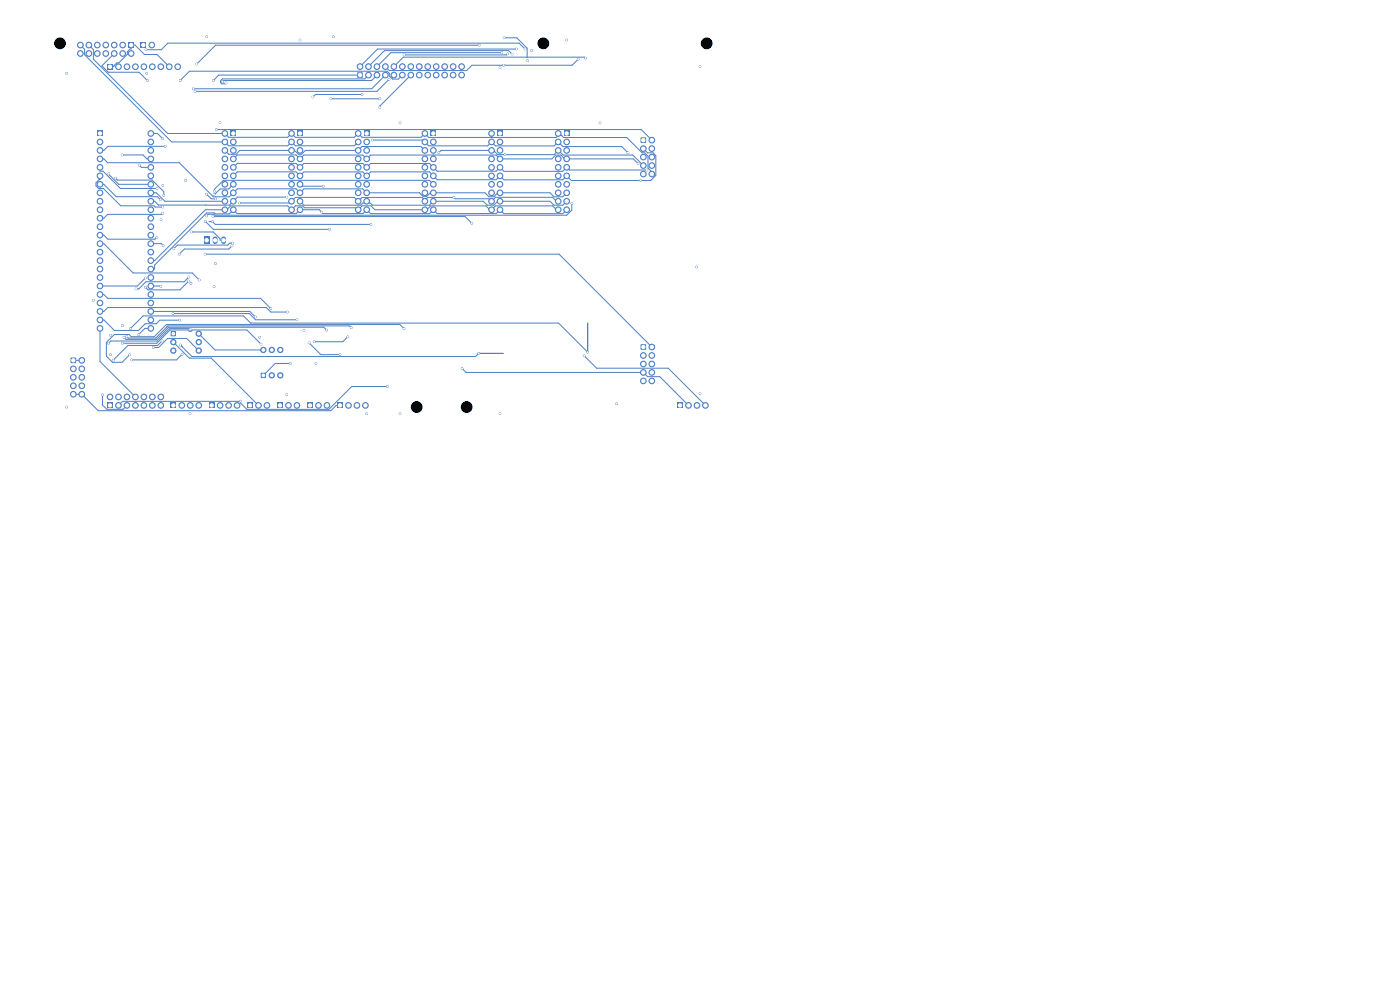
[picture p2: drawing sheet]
<svg xmlns="http://www.w3.org/2000/svg" width="420mm" height="297mm" viewBox="0 0 420 297" stroke-linecap="round" stroke-linejoin="round" font-family="sans-serif">
<path d="M29.1 39.1h1.7v1.8h-1.7z" fill="#4d7fc4"/>
<g fill="#4d7fc4" stroke="#4d7fc4" stroke-width=".3">
<circle cx="30" cy="42.5" r=".85"/>
<circle cx="30" cy="45.1" r=".85"/>
<circle cx="30" cy="47.6" r=".85"/>
<circle cx="30" cy="50.2" r=".85"/>
<circle cx="30" cy="52.7" r=".85"/>
<circle cx="30" cy="55.2" r=".85"/>
<circle cx="30" cy="57.8" r=".85"/>
<circle cx="30" cy="60.3" r=".85"/>
<circle cx="30" cy="62.9" r=".85"/>
<circle cx="30" cy="65.4" r=".85"/>
<circle cx="30" cy="67.9" r=".85"/>
<circle cx="30" cy="70.5" r=".85"/>
<circle cx="30" cy="73" r=".85"/>
<circle cx="30" cy="75.6" r=".85"/>
<circle cx="30" cy="78.1" r=".85"/>
<circle cx="30" cy="80.6" r=".85"/>
<circle cx="30" cy="83.2" r=".85"/>
<circle cx="30" cy="85.7" r=".85"/>
<circle cx="30" cy="88.3" r=".85"/>
<circle cx="30" cy="90.8" r=".85"/>
<circle cx="30" cy="93.3" r=".85"/>
<circle cx="30" cy="95.9" r=".85"/>
<circle cx="30" cy="98.4" r=".85"/>
<circle cx="45.2" cy="98.4" r=".85"/>
<circle cx="45.2" cy="95.9" r=".85"/>
<circle cx="45.2" cy="93.3" r=".85"/>
<circle cx="45.2" cy="90.8" r=".85"/>
<circle cx="45.2" cy="88.3" r=".85"/>
<circle cx="45.2" cy="85.7" r=".85"/>
<circle cx="45.2" cy="83.2" r=".85"/>
<circle cx="45.2" cy="80.6" r=".85"/>
<circle cx="45.2" cy="78.1" r=".85"/>
<circle cx="45.2" cy="75.6" r=".85"/>
<circle cx="45.2" cy="73" r=".85"/>
<circle cx="45.2" cy="70.5" r=".85"/>
<circle cx="45.2" cy="67.9" r=".85"/>
<circle cx="45.2" cy="65.4" r=".85"/>
<circle cx="45.2" cy="62.9" r=".85"/>
<circle cx="45.2" cy="60.3" r=".85"/>
<circle cx="45.2" cy="57.8" r=".85"/>
<circle cx="45.2" cy="55.2" r=".85"/>
<circle cx="45.2" cy="52.7" r=".85"/>
<circle cx="45.2" cy="50.2" r=".85"/>
<circle cx="45.2" cy="47.6" r=".85"/>
<circle cx="45.2" cy="45.1" r=".85"/>
<circle cx="45.2" cy="42.5" r=".85"/>
<circle cx="45.2" cy="40" r=".85"/>
</g>
<path d="M21.2 107.2h1.6v1.6h-1.6z" fill="#4d7fc4"/>
<g fill="#4d7fc4" stroke="#4d7fc4" stroke-width=".3">
<circle cx="24.5" cy="108" r=".85"/>
<circle cx="22" cy="110.5" r=".85"/>
<circle cx="24.5" cy="110.5" r=".85"/>
<circle cx="22" cy="113.1" r=".85"/>
<circle cx="24.5" cy="113.1" r=".85"/>
<circle cx="22" cy="115.6" r=".85"/>
<circle cx="24.5" cy="115.6" r=".85"/>
<circle cx="22" cy="118.2" r=".85"/>
<circle cx="24.5" cy="118.2" r=".85"/>
</g>
<path d="M61.3 70.9h1.4v2.2h-1.4z" fill="#4d7fc4"/>
<path d="M64.5 71.6v.8M67.1 71.6v.8" fill="none" stroke="#4d7fc4" stroke-width="1.5"/>
<path d="M69.2 39.1h1.6v1.8h-1.6z" fill="#4d7fc4"/>
<g fill="#4d7fc4" stroke="#4d7fc4" stroke-width=".3">
<circle cx="67.5" cy="40" r=".85"/>
<circle cx="70" cy="42.5" r=".85"/>
<circle cx="67.5" cy="42.5" r=".85"/>
<circle cx="70" cy="45.1" r=".85"/>
<circle cx="67.5" cy="45.1" r=".85"/>
<circle cx="70" cy="47.6" r=".85"/>
<circle cx="67.5" cy="47.6" r=".85"/>
<circle cx="70" cy="50.2" r=".85"/>
<circle cx="67.5" cy="50.2" r=".85"/>
<circle cx="70" cy="52.7" r=".85"/>
<circle cx="67.5" cy="52.7" r=".85"/>
<circle cx="70" cy="55.2" r=".85"/>
<circle cx="67.5" cy="55.2" r=".85"/>
<circle cx="70" cy="57.8" r=".85"/>
<circle cx="67.5" cy="57.8" r=".85"/>
<circle cx="70" cy="60.3" r=".85"/>
<circle cx="67.5" cy="60.3" r=".85"/>
<circle cx="70" cy="62.9" r=".85"/>
<circle cx="67.5" cy="62.9" r=".85"/>
</g>
<path d="M89.1 39.1h1.7v1.8h-1.7z" fill="#4d7fc4"/>
<g fill="#4d7fc4" stroke="#4d7fc4" stroke-width=".3">
<circle cx="87.5" cy="40" r=".85"/>
<circle cx="90" cy="42.5" r=".85"/>
<circle cx="87.5" cy="42.5" r=".85"/>
<circle cx="90" cy="45.1" r=".85"/>
<circle cx="87.5" cy="45.1" r=".85"/>
<circle cx="90" cy="47.6" r=".85"/>
<circle cx="87.5" cy="47.6" r=".85"/>
<circle cx="90" cy="50.2" r=".85"/>
<circle cx="87.5" cy="50.2" r=".85"/>
<circle cx="90" cy="52.7" r=".85"/>
<circle cx="87.5" cy="52.7" r=".85"/>
<circle cx="90" cy="55.2" r=".85"/>
<circle cx="87.5" cy="55.2" r=".85"/>
<circle cx="90" cy="57.8" r=".85"/>
<circle cx="87.5" cy="57.8" r=".85"/>
<circle cx="90" cy="60.3" r=".85"/>
<circle cx="87.5" cy="60.3" r=".85"/>
<circle cx="90" cy="62.9" r=".85"/>
<circle cx="87.5" cy="62.9" r=".85"/>
</g>
<path d="M109.1 39.1h1.7v1.8h-1.7z" fill="#4d7fc4"/>
<g fill="#4d7fc4" stroke="#4d7fc4" stroke-width=".3">
<circle cx="107.5" cy="40" r=".85"/>
<circle cx="110" cy="42.5" r=".85"/>
<circle cx="107.5" cy="42.5" r=".85"/>
<circle cx="110" cy="45.1" r=".85"/>
<circle cx="107.5" cy="45.1" r=".85"/>
<circle cx="110" cy="47.6" r=".85"/>
<circle cx="107.5" cy="47.6" r=".85"/>
<circle cx="110" cy="50.2" r=".85"/>
<circle cx="107.5" cy="50.2" r=".85"/>
<circle cx="110" cy="52.7" r=".85"/>
<circle cx="107.5" cy="52.7" r=".85"/>
<circle cx="110" cy="55.2" r=".85"/>
<circle cx="107.5" cy="55.2" r=".85"/>
<circle cx="110" cy="57.8" r=".85"/>
<circle cx="107.5" cy="57.8" r=".85"/>
<circle cx="110" cy="60.3" r=".85"/>
<circle cx="107.5" cy="60.3" r=".85"/>
<circle cx="110" cy="62.9" r=".85"/>
<circle cx="107.5" cy="62.9" r=".85"/>
</g>
<path d="M129.1 39.1h1.7v1.8h-1.7z" fill="#4d7fc4"/>
<g fill="#4d7fc4" stroke="#4d7fc4" stroke-width=".3">
<circle cx="127.5" cy="40" r=".85"/>
<circle cx="130" cy="42.5" r=".85"/>
<circle cx="127.5" cy="42.5" r=".85"/>
<circle cx="130" cy="45.1" r=".85"/>
<circle cx="127.5" cy="45.1" r=".85"/>
<circle cx="130" cy="47.6" r=".85"/>
<circle cx="127.5" cy="47.6" r=".85"/>
<circle cx="130" cy="50.2" r=".85"/>
<circle cx="127.5" cy="50.2" r=".85"/>
<circle cx="130" cy="52.7" r=".85"/>
<circle cx="127.5" cy="52.7" r=".85"/>
<circle cx="130" cy="55.2" r=".85"/>
<circle cx="127.5" cy="55.2" r=".85"/>
<circle cx="130" cy="57.8" r=".85"/>
<circle cx="127.5" cy="57.8" r=".85"/>
<circle cx="130" cy="60.3" r=".85"/>
<circle cx="127.5" cy="60.3" r=".85"/>
<circle cx="130" cy="62.9" r=".85"/>
<circle cx="127.5" cy="62.9" r=".85"/>
</g>
<path d="M149.1 39.1h1.8v1.8h-1.8z" fill="#4d7fc4"/>
<g fill="#4d7fc4" stroke="#4d7fc4" stroke-width=".3">
<circle cx="147.5" cy="40" r=".85"/>
<circle cx="150" cy="42.5" r=".85"/>
<circle cx="147.5" cy="42.5" r=".85"/>
<circle cx="150" cy="45.1" r=".85"/>
<circle cx="147.5" cy="45.1" r=".85"/>
<circle cx="150" cy="47.6" r=".85"/>
<circle cx="147.5" cy="47.6" r=".85"/>
<circle cx="150" cy="50.2" r=".85"/>
<circle cx="147.5" cy="50.2" r=".85"/>
<circle cx="150" cy="52.7" r=".85"/>
<circle cx="147.5" cy="52.7" r=".85"/>
<circle cx="150" cy="55.2" r=".85"/>
<circle cx="147.5" cy="55.2" r=".85"/>
<circle cx="150" cy="57.8" r=".85"/>
<circle cx="147.5" cy="57.8" r=".85"/>
<circle cx="150" cy="60.3" r=".85"/>
<circle cx="147.5" cy="60.3" r=".85"/>
<circle cx="150" cy="62.9" r=".85"/>
<circle cx="147.5" cy="62.9" r=".85"/>
</g>
<path d="M169.1 39.1h1.8v1.8h-1.8z" fill="#4d7fc4"/>
<g fill="#4d7fc4" stroke="#4d7fc4" stroke-width=".3">
<circle cx="167.5" cy="40" r=".85"/>
<circle cx="170" cy="42.5" r=".85"/>
<circle cx="167.5" cy="42.5" r=".85"/>
<circle cx="170" cy="45.1" r=".85"/>
<circle cx="167.5" cy="45.1" r=".85"/>
<circle cx="170" cy="47.6" r=".85"/>
<circle cx="167.5" cy="47.6" r=".85"/>
<circle cx="170" cy="50.2" r=".85"/>
<circle cx="167.5" cy="50.2" r=".85"/>
<circle cx="170" cy="52.7" r=".85"/>
<circle cx="167.5" cy="52.7" r=".85"/>
<circle cx="170" cy="55.2" r=".85"/>
<circle cx="167.5" cy="55.2" r=".85"/>
<circle cx="170" cy="57.8" r=".85"/>
<circle cx="167.5" cy="57.8" r=".85"/>
<circle cx="170" cy="60.3" r=".85"/>
<circle cx="167.5" cy="60.3" r=".85"/>
<circle cx="170" cy="62.9" r=".85"/>
<circle cx="167.5" cy="62.9" r=".85"/>
</g>
<path d="M192.2 41.2h1.6v1.6h-1.6z" fill="#4d7fc4"/>
<g fill="#4d7fc4" stroke="#4d7fc4" stroke-width=".3">
<circle cx="195.5" cy="42" r=".85"/>
<circle cx="193" cy="44.5" r=".85"/>
<circle cx="195.5" cy="44.5" r=".85"/>
<circle cx="193" cy="47.1" r=".85"/>
<circle cx="195.5" cy="47.1" r=".85"/>
<circle cx="193" cy="49.6" r=".85"/>
<circle cx="195.5" cy="49.6" r=".85"/>
<circle cx="193" cy="52.2" r=".85"/>
<circle cx="195.5" cy="52.2" r=".85"/>
</g>
<path d="M192.2 103.2h1.6v1.6h-1.6z" fill="#4d7fc4"/>
<g fill="#4d7fc4" stroke="#4d7fc4" stroke-width=".3">
<circle cx="195.5" cy="104" r=".85"/>
<circle cx="193" cy="106.5" r=".85"/>
<circle cx="195.5" cy="106.5" r=".85"/>
<circle cx="193" cy="109.1" r=".85"/>
<circle cx="195.5" cy="109.1" r=".85"/>
<circle cx="193" cy="111.6" r=".85"/>
<circle cx="195.5" cy="111.6" r=".85"/>
<circle cx="193" cy="114.2" r=".85"/>
<circle cx="195.5" cy="114.2" r=".85"/>
</g>
<path d="M32.1 120.7h1.7v1.6h-1.7z" fill="#4d7fc4"/>
<g fill="#4d7fc4" stroke="#4d7fc4" stroke-width=".3">
<circle cx="33" cy="119" r=".85"/>
<circle cx="35.5" cy="121.5" r=".85"/>
<circle cx="35.5" cy="119" r=".85"/>
<circle cx="38.1" cy="121.5" r=".85"/>
<circle cx="38.1" cy="119" r=".85"/>
<circle cx="40.6" cy="121.5" r=".85"/>
<circle cx="40.6" cy="119" r=".85"/>
<circle cx="43.2" cy="121.5" r=".85"/>
<circle cx="43.2" cy="119" r=".85"/>
<circle cx="45.7" cy="121.5" r=".85"/>
<circle cx="45.7" cy="119" r=".85"/>
<circle cx="48.2" cy="121.5" r=".85"/>
<circle cx="48.2" cy="119" r=".85"/>
</g>
<path d="M74.2 120.7h1.6v1.6h-1.6z" fill="#4d7fc4"/>
<g fill="#4d7fc4" stroke="#4d7fc4" stroke-width=".3">
<circle cx="77.5" cy="121.5" r=".85"/>
<circle cx="80.1" cy="121.5" r=".85"/>
</g>
<path d="M83.1 120.7h1.7v1.6h-1.7z" fill="#4d7fc4"/>
<g fill="#4d7fc4" stroke="#4d7fc4" stroke-width=".3">
<circle cx="86.5" cy="121.5" r=".85"/>
<circle cx="89.1" cy="121.5" r=".85"/>
</g>
<path d="M92.1 120.7h1.8v1.6h-1.8z" fill="#4d7fc4"/>
<g fill="#4d7fc4" stroke="#4d7fc4" stroke-width=".3">
<circle cx="95.5" cy="121.5" r=".85"/>
<circle cx="98.1" cy="121.5" r=".85"/>
</g>
<path d="M101.2 120.7h1.6v1.6h-1.6z" fill="#4d7fc4"/>
<g fill="#4d7fc4" stroke="#4d7fc4" stroke-width=".3">
<circle cx="104.5" cy="121.5" r=".85"/>
<circle cx="107.1" cy="121.5" r=".85"/>
<circle cx="109.6" cy="121.5" r=".85"/>
</g>
<path d="M51.1 120.7h1.7v1.6h-1.7z" fill="#4d7fc4"/>
<g fill="#4d7fc4" stroke="#4d7fc4" stroke-width=".3">
<circle cx="54.5" cy="121.5" r=".85"/>
<circle cx="57.1" cy="121.5" r=".85"/>
<circle cx="59.6" cy="121.5" r=".85"/>
</g>
<path d="M62.6 120.7h1.8v1.6h-1.8z" fill="#4d7fc4"/>
<g fill="#4d7fc4" stroke="#4d7fc4" stroke-width=".3">
<circle cx="66" cy="121.5" r=".85"/>
<circle cx="68.6" cy="121.5" r=".85"/>
<circle cx="71.1" cy="121.5" r=".85"/>
</g>
<path d="M32.1 19.1h1.7v1.8h-1.7z" fill="#4d7fc4"/>
<g fill="#4d7fc4" stroke="#4d7fc4" stroke-width=".3">
<circle cx="35.5" cy="20" r=".85"/>
<circle cx="38.1" cy="20" r=".85"/>
<circle cx="40.6" cy="20" r=".85"/>
<circle cx="43.2" cy="20" r=".85"/>
<circle cx="45.7" cy="20" r=".85"/>
<circle cx="48.2" cy="20" r=".85"/>
<circle cx="50.8" cy="20" r=".85"/>
<circle cx="53.3" cy="20" r=".85"/>
</g>
<path d="M203.1 120.7h1.8v1.6h-1.8z" fill="#4d7fc4"/>
<g fill="#4d7fc4" stroke="#4d7fc4" stroke-width=".3">
<circle cx="206.5" cy="121.5" r=".85"/>
<circle cx="209.1" cy="121.5" r=".85"/>
<circle cx="211.6" cy="121.5" r=".85"/>
</g>
<path d="M38.5 12.6h1.7v1.8h-1.7z" fill="#4d7fc4"/>
<g fill="#4d7fc4" stroke="#4d7fc4" stroke-width=".3">
<circle cx="39.4" cy="16" r=".85"/>
<circle cx="36.8" cy="13.5" r=".85"/>
<circle cx="36.8" cy="16" r=".85"/>
<circle cx="34.3" cy="13.5" r=".85"/>
<circle cx="34.3" cy="16" r=".85"/>
<circle cx="31.7" cy="13.5" r=".85"/>
<circle cx="31.7" cy="16" r=".85"/>
<circle cx="29.2" cy="13.5" r=".85"/>
<circle cx="29.2" cy="16" r=".85"/>
<circle cx="26.7" cy="13.5" r=".85"/>
<circle cx="26.7" cy="16" r=".85"/>
<circle cx="24.1" cy="13.5" r=".85"/>
<circle cx="24.1" cy="16" r=".85"/>
</g>
<path d="M42.1 12.6h1.7v1.8h-1.7z" fill="#4d7fc4"/>
<circle cx="45.5" cy="13.5" r=".85" fill="#4d7fc4" stroke="#4d7fc4" stroke-width=".3"/>
<path d="M107.2 21.7h1.6v1.6h-1.6z" fill="#4d7fc4"/>
<g fill="#4d7fc4" stroke="#4d7fc4" stroke-width=".3">
<circle cx="108" cy="20" r=".85"/>
<circle cx="110.5" cy="22.5" r=".85"/>
<circle cx="110.5" cy="20" r=".85"/>
<circle cx="113.1" cy="22.5" r=".85"/>
<circle cx="113.1" cy="20" r=".85"/>
<circle cx="115.6" cy="22.5" r=".85"/>
<circle cx="115.6" cy="20" r=".85"/>
<circle cx="118.2" cy="22.5" r=".85"/>
<circle cx="118.2" cy="20" r=".85"/>
<circle cx="120.7" cy="22.5" r=".85"/>
<circle cx="120.7" cy="20" r=".85"/>
<circle cx="123.2" cy="22.5" r=".85"/>
<circle cx="123.2" cy="20" r=".85"/>
<circle cx="125.8" cy="22.5" r=".85"/>
<circle cx="125.8" cy="20" r=".85"/>
<circle cx="128.3" cy="22.5" r=".85"/>
<circle cx="128.3" cy="20" r=".85"/>
<circle cx="130.9" cy="22.5" r=".85"/>
<circle cx="130.9" cy="20" r=".85"/>
<circle cx="133.4" cy="22.5" r=".85"/>
<circle cx="133.4" cy="20" r=".85"/>
<circle cx="135.9" cy="22.5" r=".85"/>
<circle cx="135.9" cy="20" r=".85"/>
<circle cx="138.5" cy="22.5" r=".85"/>
<circle cx="138.5" cy="20" r=".85"/>
</g>
<path d="M51.3 99.3h1.4v1.4h-1.4z" fill="#4d7fc4"/>
<g fill="#4d7fc4" stroke="#4d7fc4" stroke-width=".3">
<circle cx="52" cy="102.5" r=".8"/>
<circle cx="52" cy="105.1" r=".8"/>
<circle cx="59.6" cy="105.1" r=".8"/>
<circle cx="59.6" cy="102.5" r=".8"/>
<circle cx="59.6" cy="100" r=".8"/>
</g>
<path d="M78.3 111.8h1.4v1.4h-1.4z" fill="#4d7fc4"/>
<g fill="#4d7fc4" stroke="#4d7fc4" stroke-width=".3">
<circle cx="81.5" cy="112.5" r=".8"/>
<circle cx="84.1" cy="112.5" r=".8"/>
<circle cx="84.1" cy="104.9" r=".8"/>
<circle cx="81.5" cy="104.9" r=".8"/>
<circle cx="79" cy="104.9" r=".8"/>
<circle cx="20" cy="22" r=".25"/>
<circle cx="210" cy="20" r=".25"/>
<circle cx="20" cy="122" r=".25"/>
<circle cx="210" cy="118" r=".25"/>
<circle cx="120" cy="36.8" r=".25"/>
<circle cx="66" cy="36.8" r=".25"/>
<circle cx="180" cy="36.8" r=".25"/>
<circle cx="120" cy="124" r=".25"/>
<circle cx="185" cy="121" r=".25"/>
<circle cx="209" cy="80" r=".25"/>
<circle cx="28" cy="90" r=".25"/>
<circle cx="150" cy="124" r=".25"/>
<circle cx="90" cy="12" r=".25"/>
<circle cx="150" cy="20.3" r=".25"/>
<circle cx="57" cy="124" r=".25"/>
<circle cx="110" cy="124" r=".25"/>
<circle cx="44" cy="22" r=".25"/>
<circle cx="100" cy="11" r=".25"/>
<circle cx="170" cy="12" r=".25"/>
<circle cx="62" cy="11" r=".25"/>
<circle cx="86" cy="118.3" r=".25"/>
<circle cx="94.8" cy="108.9" r=".25"/>
<circle cx="33.1" cy="106.3" r=".25"/>
<circle cx="77.9" cy="101.1" r=".25"/>
<circle cx="36.7" cy="97.6" r=".25"/>
<circle cx="91.2" cy="99" r=".25"/>
<circle cx="64.3" cy="85.9" r=".25"/>
<circle cx="57.3" cy="85" r=".25"/>
<circle cx="48.3" cy="65.8" r=".25"/>
<circle cx="48.9" cy="55.5" r=".25"/>
<circle cx="55.7" cy="54.1" r=".25"/>
<circle cx="158.3" cy="18.2" r=".25"/>
<circle cx="159.4" cy="15.1" r=".25"/>
<circle cx="64.6" cy="79" r=".25"/>
<circle cx="33.2" cy="100.5" r=".25"/>
<circle cx="32.6" cy="102.9" r=".25"/>
<circle cx="57.1" cy="98.7" r=".25"/>
<circle cx="151.5" cy="46.4" r=".25"/>
<circle cx="131.6" cy="45.8" r=".25"/>
<circle cx="138.6" cy="110.5" r=".25"/>
<circle cx="48.8" cy="41.5" r=".25"/>
<circle cx="57.3" cy="69.5" r=".25"/>
<circle cx="116.2" cy="115.8" r=".25"/>
<circle cx="72.2" cy="120.3" r=".25"/>
<circle cx="188.4" cy="45.8" r=".25"/>
<circle cx="111.7" cy="42" r=".25"/>
<circle cx="48.6" cy="102.2" r=".25"/>
<circle cx="34" cy="107.9" r=".25"/>
<circle cx="191.4" cy="49.1" r=".25"/>
<circle cx="53.8" cy="76.2" r=".25"/>
<circle cx="69.6" cy="73.7" r=".25"/>
<circle cx="52.1" cy="74.5" r=".25"/>
<circle cx="69.8" cy="72.9" r=".25"/>
<circle cx="194.1" cy="51" r=".25"/>
<circle cx="192.2" cy="54.1" r=".25"/>
<circle cx="59.8" cy="83.9" r=".25"/>
<circle cx="114" cy="32.2" r=".25"/>
<circle cx="86" cy="59.1" r=".25"/>
<circle cx="94.3" cy="102.4" r=".25"/>
<circle cx="104.3" cy="101" r=".25"/>
<circle cx="136.1" cy="59.2" r=".25"/>
<circle cx="71.8" cy="60.8" r=".25"/>
<circle cx="175.2" cy="106.6" r=".25"/>
<circle cx="96.5" cy="63.6" r=".25"/>
<circle cx="47" cy="71.2" r=".25"/>
<circle cx="49" cy="73.6" r=".25"/>
<circle cx="64.2" cy="58.2" r=".25"/>
<circle cx="97" cy="55.8" r=".25"/>
<circle cx="98.9" cy="68.7" r=".25"/>
<circle cx="61.6" cy="66.3" r=".25"/>
<circle cx="111.3" cy="67.3" r=".25"/>
<circle cx="63.7" cy="66.4" r=".25"/>
<circle cx="64.3" cy="57.3" r=".25"/>
<circle cx="63.9" cy="64.8" r=".25"/>
<circle cx="64.7" cy="59.6" r=".25"/>
<circle cx="62" cy="58.2" r=".25"/>
<circle cx="141.5" cy="66.9" r=".25"/>
<circle cx="62" cy="64.7" r=".25"/>
<circle cx="171.5" cy="61" r=".25"/>
<circle cx="64.9" cy="38.8" r=".25"/>
<circle cx="61.5" cy="76.2" r=".25"/>
<circle cx="64" cy="24.1" r=".25"/>
<circle cx="67.8" cy="24.9" r=".25"/>
<circle cx="66.8" cy="24.5" r=".25"/>
<circle cx="58" cy="26.6" r=".25"/>
<circle cx="116.7" cy="23.8" r=".25"/>
<circle cx="58.5" cy="27.4" r=".25"/>
<circle cx="54.1" cy="24.1" r=".25"/>
<circle cx="78.3" cy="103.1" r=".25"/>
<circle cx="36.8" cy="102.9" r=".25"/>
<circle cx="98" cy="98.9" r=".25"/>
<circle cx="37.2" cy="101.1" r=".25"/>
<circle cx="38" cy="100.9" r=".25"/>
<circle cx="105.4" cy="98.2" r=".25"/>
<circle cx="121.2" cy="98.5" r=".25"/>
<circle cx="38.9" cy="106.3" r=".25"/>
<circle cx="39.1" cy="98.5" r=".25"/>
<circle cx="176.3" cy="105.6" r=".25"/>
<circle cx="155" cy="14.7" r=".25"/>
<circle cx="153.6" cy="16.2" r=".25"/>
<circle cx="150.5" cy="15.8" r=".25"/>
<circle cx="173.5" cy="17.7" r=".25"/>
<circle cx="151.1" cy="19.6" r=".25"/>
<circle cx="151.2" cy="11.3" r=".25"/>
<circle cx="175.6" cy="17.4" r=".25"/>
<circle cx="152.3" cy="16.1" r=".25"/>
<circle cx="121.2" cy="16.5" r=".25"/>
<circle cx="47.1" cy="56.5" r=".25"/>
<circle cx="48.8" cy="62.1" r=".25"/>
<circle cx="48.1" cy="59.8" r=".25"/>
<circle cx="49.1" cy="58.6" r=".25"/>
<circle cx="34.6" cy="53.4" r=".25"/>
<circle cx="48.8" cy="63.9" r=".25"/>
<circle cx="56.7" cy="83" r=".25"/>
<circle cx="40.8" cy="86.6" r=".25"/>
<circle cx="59" cy="19.2" r=".25"/>
<circle cx="143.8" cy="13.5" r=".25"/>
<circle cx="43.8" cy="14.9" r=".25"/>
<circle cx="157.5" cy="14.7" r=".25"/>
<circle cx="56.6" cy="84.2" r=".25"/>
<circle cx="43.6" cy="86.1" r=".25"/>
<circle cx="93.9" cy="29.1" r=".25"/>
<circle cx="108.7" cy="28.3" r=".25"/>
<circle cx="99.2" cy="29.6" r=".25"/>
<circle cx="114" cy="29.6" r=".25"/>
<circle cx="36.6" cy="46.4" r=".25"/>
<circle cx="44.2" cy="24.1" r=".25"/>
<circle cx="32.6" cy="52.1" r=".25"/>
<circle cx="41.8" cy="49.5" r=".25"/>
<circle cx="46" cy="104.1" r=".25"/>
<circle cx="81.3" cy="92.5" r=".25"/>
<circle cx="76.6" cy="95" r=".25"/>
<circle cx="87.1" cy="108.9" r=".25"/>
<circle cx="86.2" cy="93.5" r=".25"/>
<circle cx="102" cy="106.3" r=".25"/>
<circle cx="92.7" cy="102.7" r=".25"/>
<circle cx="49.6" cy="43.9" r=".25"/>
<circle cx="30.7" cy="118.3" r=".25"/>
<circle cx="41.6" cy="100.3" r=".25"/>
<circle cx="48.2" cy="85.8" r=".25"/>
<circle cx="43.6" cy="83.3" r=".25"/>
<circle cx="54.1" cy="103.4" r=".25"/>
<circle cx="143.6" cy="105.9" r=".25"/>
<circle cx="54.6" cy="106.2" r=".25"/>
<circle cx="39.5" cy="107.9" r=".25"/>
<circle cx="89.1" cy="95.8" r=".25"/>
<circle cx="51.9" cy="94" r=".25"/>
<circle cx="53.9" cy="96" r=".25"/>
</g>
<g fill="none" stroke="#4d7fc4" stroke-width=".3">
<path d="M24.1 13.5l1.3 1.3v1.6l26.1 26.1h16l1.1 1.2h17.7l1.2-1.2 1.1 1.2h17.7l1.2-1.2M26.6 13.5l1.4 1.4v2.8l22.3 22.3h17.2l1.1 1.2h17.7l1.2-1.2 1.1 1.2h17.7l1.2-1.2 1.1 1.2h17.7l1.2-1.2 1.2 1.2h38.2l.6-.6M34.3 16l-3.7 3.7 1.9 2h9.2l2.5 2.4M143.8 13.5h-79.1l-5.7 5.7M150.5 15.8h-33.3l-4.1 4.2M151.2 11.3h3.8l3.1 3.1v2.7M152.3 16.1l-.3 .4h-30.8M153.6 16.2l-1-1h-37.3l-4.8 4.8M155 14.7h-41.7l-5.3 5.3M157.5 14.7l-1.7-1.8h-105.4l-2 2h-4.6M173.5 17.7l-1.9 1.9h-30l-1.6 1.6h-23.2l-1.2-1.2M175.6 17.4l-.3-.3h-54.3l-2.8 2.9"/>
<path d="M33 20h1.2v-.3l.8-.9h.6l2.6-2.5v-.8l.9-.8h.2v-1.2h1.2l2.8 2.8h3.8l3.7 3.7M64.9 38.8h127.5l3.1 3.2M108 22.5h-42.4l-1.6 1.6M108.7 28.3h-14.1l-.7 .8M110.5 22.5l-1.1 1.2h-42.7l-.6 .5v.5l.4 .4h1.1l.2-.2M113.1 22.5l-1.7 1.6h-44.3l-.3 .4M114 29.6h-14.8M115.6 22.5l-4.1 4.1h-53.5M116.7 23.8l-3.6 3.6h-54.6M120.7 22.5l-1.2 1.2h-1.8l-.8-.8v-.8l-.8-.8h-59.3l-2.7 2.8M123.2 22.5l-9.2 9.3v.4M30 47.6h1.2l1.1 1.2h21.5l10.2 10.2h4.8l2.4-2.4h17.6l1.2 1.2 1.2-1.2h17.6l1.2 1.2h15.8"/>
<path d="M30 50.2v1.1h.9l5.2 5.2h11M30 52.7v1.2h-.3l-.9 .9v.9l.8 .8h1.4l5.2 5.2h10l.4 .4h2.2M30 55.2h1.2l3.7 3.8h12.3l.9 .8M32.6 52.1l3 3.1h9.6M34.6 53.4l.6 .6h10.5l3.4 3.4v1.2M36.6 46.4h6.3l1.2 1.2h1.1M41.8 49.5l.6 .7h2.8M45.2 40h2l1.6 1.5M45.2 57.8h1.7l2.5 2.5h18.1M49.6 43.9h-17.2l-1.2 1.2h-1.2M49.6 43.9h.1M62 58.2l1.4 1.4h1.3"/>
<path d="M67.5 45.1l1.1 1.1h2.2l1.1-1.1h16.5l1.1 1.1h1l1.1-1.1h15.9l1.1-1.2h17.7l1.2 1.2M70 47.6l1.2-1.2h17.6l1.2 1.2 1.2-1.1h17.6l1.2 1.1 1.2-1.1h37.6l1.2 1.1h15.6l1.1-1.1h1.6l1.1 1.1h20.6l1.4 1.5M70 50.2l1.2-1.2h17.6l1.2 1.2 1.2-1.2h17.6l1.2 1.2 1.2-1.2h17.6l2.4 2.3h17.6l1.2-1.1 1.2 1.2h17.6l1.2-1.2 .8 .8h23.3M70 55.2l-1.4 1.4h-2.6l-1.8 1.6M86 59.1h-14.8l-2.4 2.4h-21.3l-1.1-1.2h-1.2M90 55.2l.6 .6h6.4M111.7 42h15.2l1.7 1.7h17.7l1.2-1.2 1.2 1.2h17.6l1.2-1.2 1.3 1.4h17.7l1.9 1.9M125.8 57.8h.1M130 46.5v1.1M130 55.2l-1.2-1.2h-61.8l-2.7 2.7v.6M131.6 45.8l.7-.7h15.7l1.3 1.3h16.9l1.3-1.3 1.4 1.4h20.9l3.2 3.1M147.5 40v1.2"/>
<path d="M167.5 40.6h1M167.5 40v.6M168.5 40.6l.6 .6h18.9l4.6 4.6h.8l1 1v3.6l1.1 1.1v.7M168.5 40.6h.1M170 57.8l-1.2 1.2h-2.6l-1.2-1.2h-15.6l-1.2 1.2h-1.5l-1.2-1.2h-16.4l-1.2 1.1h-.9l-1.2-1.1M193 44.5l1.3 1.3h1.6l.8 .8v6l-1.5 1.5h-23.8l-1.4-1.4-1.2 1.2h-17.6l-1.2-1.2-1.2 1.2h-17.6l-2.4-2.4h-17.6l-1.2 1.2-1.2-1.2h-17.6l-1.2 1.2-1.2-1.2h-17.6l-1.2 1.2M30 73h1.2l8.7 8.8h17.8l2.1 2.1M30 70.5h1.2l1.2 1.2h14.1l.5-.5M45.2 73h3.2l.6 .6M48.8 63.9l-.3 .3h-16.2l-1.1 1.2h-1.2M57.3 69.5h6.7l2 2.1v.4h1.1M61.5 76.2h106.2l27.8 27.8"/>
<path d="M61.6 66.3l2.4 2.4h34.9M62.8 66.4h.9l.9 .9h46.7M63.9 64.8l75.6 .1 2 2M69.6 73.7l-1 .9h-13.3l-1.5 1.6M69.8 72.9h-.9l-.6 .6h-15.1l-1.1 1M90 60.3l1.2 1.2h17l.6-.6h2.3l.6 .6h17.1l1.2-1.2h15l1.2 1.2h1.9l1.2-1.2h15.7l1.2 1.2h2.6l1.2-1.2M107.5 62.3v.6M110 60.3v.6M127.5 60l-.9-.8h-18l-1.1 1.1-1.2-1.1h-17.7l-1.7 1.6h-15.1M127.5 60l.8-.8h7.8l.4 .4h10.2l.8 .7 1.2-1.2h17l1.2 1.2h.6M127.5 60v.3M167.5 62.9h-.6l-1.1-1.2h-17.2l-1.1 1.2h-.6l-1.1-1.2h-16.6l-1.1 1.2h-15.6l-1.2-1.2h-2.7l-.6 .6h-16.7l-.5-.6h-2.2l-1.1 1.2-1.2-1.2h-17.1l-1.2 1.2h-6.4l-15.2 15.2h-1.2"/>
<path d="M170 62.9l-1.2 1.1h-17.6l-1.2-1.1-1.2 1.1h-17.6l-1.2-1.1-1.2 1.1h-17.6l-1.2-1.1-1.2 1.1h-11.9l-1.1-1.1h-5.8l-1.2 1.1h-17.6l-1.2-1.1-1.2 1.2h-4.2l-.3-.3h-2.3l-15.6 15.6v1.2h-1.2M171.5 61v2l-1.5 1.5h-105.6l-.3-.3h-1.7l-.4 .5M30 93.3h1.2l1.1-1.1h47.6l1.4 1.3h4.9M30 95.9h1.2l3.1 3.1h7.2l2-2h3.4l1.1-1h5.9M30 98.4v9.9l10.6 10.7M30 88.3h1.2l1.1 1.1h45.9l3.1 3.1M43.6 83.3l-2.4 2.4h-11.2M45.2 98.4h-1.7l-1.9 1.9M45.2 93.3h29.8l1.6 1.7M45.2 85.7l3 .1M51.9 94h22.9l1.9 1.8h12.4M56.6 84.2l-2.6 2.7h-9.6l-.8-.8"/>
<path d="M56.7 83l-1.5 1.5h-11.4l-2.2 2.1h-.8M57.1 98.7l-.2-.2h-6.1l-3.7 3.7h-13.9l-.6 .7M98 98.9l-.9-.8h-46.5l-3.6 3.6h-9.2l-.6-.6M105.4 98.2l-.6-.5h-54.4l-3.7 3.6h-8.3l-.4-.4M121.2 98.5l-1.3-1.3h-70l-3.6 3.7h-6.9l-.7-.6h-4.4l-2.4 2.3v4.1l1.9 1.9h2.8l2.3-2.3M176.3 96.8v8.8l-8.7-8.8h-92.4l-2.1-2.1h-30.2l-3.8 3.8M22 118.2h2.5l5 4.9h69.8l1.5-1.6h1.2M22 108h2.5M30.7 118.3v3.1l1.3 1.3h4.9l1.2-1.2M36.8 102.9h10.2l4-4h5.4l.4 .4h.5l.4-.4h16.4l4.2 4.2M46 104.1h1.6l2.7-2.7h5.7l3.6 3.7M48.6 102.2l-1.3 1.3h-8.9l-4.4 4.4"/>
<path d="M52 102.5l4.8 4.8h6.6l14.1 14.2M54.1 103.4l3.5 3.5h85.1l.9-1h7.4M54.6 106.2l-1.7 1.7h-13.4M59.6 100l4.9 4.9h14.5M87.1 108.9h-4.5l-3.6 3.6M92.7 102.7l3.6 3.6h5.7M104.3 101l-1.4 1.4h-8.6M116.2 115.8h-10.7l-6.8 6.9h-24.6l-1.9-1.9v-.5h-35.4l-1.3 1.2M138.6 110.5l1.2 1.1h53.2l1.3 1.3h3.6l8.6 8.6M175.2 106.6l3.8 3.8h21.5l11.1 11.1"/>
</g>
<g fill="#fff" stroke="#fff" stroke-width=".3">
<circle cx="20" cy="22" r=".15"/>
<circle cx="210" cy="20" r=".15"/>
<circle cx="20" cy="122" r=".15"/>
<circle cx="210" cy="118" r=".15"/>
<circle cx="120" cy="36.8" r=".15"/>
<circle cx="66" cy="36.8" r=".15"/>
<circle cx="180" cy="36.8" r=".15"/>
<circle cx="120" cy="124" r=".15"/>
<circle cx="185" cy="121" r=".15"/>
<circle cx="209" cy="80" r=".15"/>
<circle cx="28" cy="90" r=".15"/>
<circle cx="150" cy="124" r=".15"/>
<circle cx="90" cy="12" r=".15"/>
<circle cx="150" cy="20.3" r=".15"/>
<circle cx="57" cy="124" r=".15"/>
<circle cx="110" cy="124" r=".15"/>
<circle cx="44" cy="22" r=".15"/>
<circle cx="100" cy="11" r=".15"/>
<circle cx="170" cy="12" r=".15"/>
<circle cx="62" cy="11" r=".15"/>
<circle cx="86" cy="118.3" r=".15"/>
<circle cx="94.8" cy="108.9" r=".15"/>
<circle cx="33.1" cy="106.3" r=".15"/>
<circle cx="77.9" cy="101.1" r=".15"/>
<circle cx="36.7" cy="97.6" r=".15"/>
<circle cx="91.2" cy="99" r=".15"/>
<circle cx="64.2" cy="85.9" r=".15"/>
<circle cx="57.3" cy="85" r=".15"/>
<circle cx="48.3" cy="65.8" r=".15"/>
<circle cx="48.8" cy="55.5" r=".15"/>
<circle cx="55.7" cy="54.1" r=".15"/>
<circle cx="158.3" cy="18.2" r=".15"/>
<circle cx="159.4" cy="15.1" r=".15"/>
<circle cx="64.6" cy="79" r=".15"/>
<circle cx="33.2" cy="100.5" r=".15"/>
<circle cx="32.6" cy="102.9" r=".15"/>
<circle cx="57.1" cy="98.7" r=".15"/>
<circle cx="151.5" cy="46.4" r=".15"/>
<circle cx="131.6" cy="45.8" r=".15"/>
<circle cx="138.6" cy="110.5" r=".15"/>
<circle cx="48.8" cy="41.5" r=".15"/>
<circle cx="57.3" cy="69.5" r=".15"/>
<circle cx="116.2" cy="115.8" r=".15"/>
<circle cx="72.2" cy="120.3" r=".15"/>
<circle cx="188.4" cy="45.8" r=".15"/>
<circle cx="111.7" cy="42" r=".15"/>
<circle cx="48.6" cy="102.2" r=".15"/>
<circle cx="34" cy="107.9" r=".15"/>
<circle cx="191.4" cy="49.1" r=".15"/>
<circle cx="53.8" cy="76.2" r=".15"/>
<circle cx="69.6" cy="73.7" r=".15"/>
<circle cx="52.1" cy="74.5" r=".15"/>
<circle cx="69.8" cy="72.9" r=".15"/>
<circle cx="194.1" cy="51" r=".15"/>
<circle cx="192.2" cy="54.1" r=".15"/>
<circle cx="59.8" cy="83.9" r=".15"/>
<circle cx="114" cy="32.2" r=".15"/>
<circle cx="86" cy="59.1" r=".15"/>
<circle cx="94.3" cy="102.4" r=".15"/>
<circle cx="104.3" cy="101" r=".15"/>
<circle cx="136.1" cy="59.2" r=".15"/>
<circle cx="71.8" cy="60.8" r=".15"/>
<circle cx="175.2" cy="106.6" r=".15"/>
<circle cx="96.5" cy="63.6" r=".15"/>
<circle cx="47" cy="71.2" r=".15"/>
<circle cx="49" cy="73.6" r=".15"/>
<circle cx="64.2" cy="58.2" r=".15"/>
<circle cx="97" cy="55.8" r=".15"/>
<circle cx="98.9" cy="68.7" r=".15"/>
<circle cx="61.6" cy="66.3" r=".15"/>
<circle cx="111.3" cy="67.3" r=".15"/>
<circle cx="63.7" cy="66.4" r=".15"/>
<circle cx="64.3" cy="57.3" r=".15"/>
<circle cx="63.9" cy="64.8" r=".15"/>
<circle cx="64.7" cy="59.6" r=".15"/>
<circle cx="62" cy="58.2" r=".15"/>
<circle cx="141.5" cy="66.9" r=".15"/>
<circle cx="62" cy="64.7" r=".15"/>
<circle cx="171.5" cy="61" r=".15"/>
<circle cx="64.9" cy="38.8" r=".15"/>
<circle cx="61.5" cy="76.2" r=".15"/>
<circle cx="64" cy="24.1" r=".15"/>
<circle cx="67.8" cy="24.9" r=".15"/>
<circle cx="66.8" cy="24.5" r=".15"/>
<circle cx="58" cy="26.6" r=".15"/>
<circle cx="116.7" cy="23.8" r=".15"/>
<circle cx="58.5" cy="27.4" r=".15"/>
<circle cx="54.1" cy="24.1" r=".15"/>
<circle cx="78.3" cy="103.1" r=".15"/>
<circle cx="36.8" cy="102.9" r=".15"/>
<circle cx="98" cy="98.9" r=".15"/>
<circle cx="37.2" cy="101.1" r=".15"/>
<circle cx="38" cy="100.9" r=".15"/>
<circle cx="105.4" cy="98.2" r=".15"/>
<circle cx="121.2" cy="98.5" r=".15"/>
<circle cx="38.9" cy="106.3" r=".15"/>
<circle cx="39.1" cy="98.5" r=".15"/>
<circle cx="176.3" cy="105.6" r=".15"/>
<circle cx="155" cy="14.7" r=".15"/>
<circle cx="153.6" cy="16.2" r=".15"/>
<circle cx="150.5" cy="15.8" r=".15"/>
<circle cx="173.5" cy="17.7" r=".15"/>
<circle cx="151.1" cy="19.6" r=".15"/>
<circle cx="151.2" cy="11.3" r=".15"/>
<circle cx="175.6" cy="17.4" r=".15"/>
<circle cx="152.3" cy="16.1" r=".15"/>
<circle cx="121.2" cy="16.5" r=".15"/>
<circle cx="47.1" cy="56.5" r=".15"/>
<circle cx="48.8" cy="62.1" r=".15"/>
<circle cx="48.1" cy="59.8" r=".15"/>
<circle cx="49.1" cy="58.6" r=".15"/>
<circle cx="34.6" cy="53.4" r=".15"/>
<circle cx="48.8" cy="63.9" r=".15"/>
<circle cx="56.7" cy="83" r=".15"/>
<circle cx="40.8" cy="86.6" r=".15"/>
<circle cx="59" cy="19.2" r=".15"/>
<circle cx="143.8" cy="13.5" r=".15"/>
<circle cx="43.8" cy="14.9" r=".15"/>
<circle cx="157.5" cy="14.7" r=".15"/>
<circle cx="56.6" cy="84.2" r=".15"/>
<circle cx="43.6" cy="86.1" r=".15"/>
<circle cx="93.9" cy="29.1" r=".15"/>
<circle cx="108.7" cy="28.3" r=".15"/>
<circle cx="99.2" cy="29.6" r=".15"/>
<circle cx="114" cy="29.6" r=".15"/>
<circle cx="36.6" cy="46.4" r=".15"/>
<circle cx="44.2" cy="24.1" r=".15"/>
<circle cx="32.6" cy="52.1" r=".15"/>
<circle cx="41.8" cy="49.5" r=".15"/>
<circle cx="46" cy="104.1" r=".15"/>
<circle cx="81.3" cy="92.5" r=".15"/>
<circle cx="76.6" cy="95" r=".15"/>
<circle cx="87.1" cy="108.9" r=".15"/>
<circle cx="86.2" cy="93.5" r=".15"/>
<circle cx="102" cy="106.3" r=".15"/>
<circle cx="92.7" cy="102.7" r=".15"/>
<circle cx="49.6" cy="43.9" r=".15"/>
<circle cx="30.7" cy="118.3" r=".15"/>
<circle cx="41.6" cy="100.3" r=".15"/>
<circle cx="48.2" cy="85.8" r=".15"/>
<circle cx="43.6" cy="83.3" r=".15"/>
<circle cx="54.1" cy="103.4" r=".15"/>
<circle cx="143.6" cy="105.9" r=".15"/>
<circle cx="54.6" cy="106.2" r=".15"/>
<circle cx="39.5" cy="107.9" r=".15"/>
<circle cx="89.1" cy="95.8" r=".15"/>
<circle cx="51.9" cy="94" r=".15"/>
<circle cx="53.9" cy="96" r=".15"/>
<circle cx="30" cy="40" r=".5"/>
<circle cx="30" cy="42.5" r=".5"/>
<circle cx="30" cy="45.1" r=".5"/>
<circle cx="30" cy="47.6" r=".5"/>
<circle cx="30" cy="50.2" r=".5"/>
<circle cx="30" cy="52.7" r=".5"/>
<circle cx="30" cy="55.2" r=".5"/>
<circle cx="30" cy="57.8" r=".5"/>
<circle cx="30" cy="60.3" r=".5"/>
<circle cx="30" cy="62.9" r=".5"/>
<circle cx="30" cy="65.4" r=".5"/>
<circle cx="30" cy="67.9" r=".5"/>
<circle cx="30" cy="70.5" r=".5"/>
<circle cx="30" cy="73" r=".5"/>
<circle cx="30" cy="75.6" r=".5"/>
<circle cx="30" cy="78.1" r=".5"/>
<circle cx="30" cy="80.6" r=".5"/>
<circle cx="30" cy="83.2" r=".5"/>
<circle cx="30" cy="85.7" r=".5"/>
<circle cx="30" cy="88.3" r=".5"/>
<circle cx="30" cy="90.8" r=".5"/>
<circle cx="30" cy="93.3" r=".5"/>
<circle cx="30" cy="95.9" r=".5"/>
<circle cx="30" cy="98.4" r=".5"/>
<circle cx="45.2" cy="98.4" r=".5"/>
<circle cx="45.2" cy="95.9" r=".5"/>
<circle cx="45.2" cy="93.3" r=".5"/>
<circle cx="45.2" cy="90.8" r=".5"/>
<circle cx="45.2" cy="88.3" r=".5"/>
<circle cx="45.2" cy="85.7" r=".5"/>
<circle cx="45.2" cy="83.2" r=".5"/>
<circle cx="45.2" cy="80.6" r=".5"/>
<circle cx="45.2" cy="78.1" r=".5"/>
<circle cx="45.2" cy="75.6" r=".5"/>
<circle cx="45.2" cy="73" r=".5"/>
<circle cx="45.2" cy="70.5" r=".5"/>
<circle cx="45.2" cy="67.9" r=".5"/>
<circle cx="45.2" cy="65.4" r=".5"/>
<circle cx="45.2" cy="62.9" r=".5"/>
<circle cx="45.2" cy="60.3" r=".5"/>
<circle cx="45.2" cy="57.8" r=".5"/>
<circle cx="45.2" cy="55.2" r=".5"/>
<circle cx="45.2" cy="52.7" r=".5"/>
<circle cx="45.2" cy="50.2" r=".5"/>
<circle cx="45.2" cy="47.6" r=".5"/>
<circle cx="45.2" cy="45.1" r=".5"/>
<circle cx="45.2" cy="42.5" r=".5"/>
<circle cx="45.2" cy="40" r=".5"/>
<circle cx="22" cy="108" r=".5"/>
<circle cx="24.5" cy="108" r=".5"/>
<circle cx="22" cy="110.5" r=".5"/>
<circle cx="24.5" cy="110.5" r=".5"/>
<circle cx="22" cy="113.1" r=".5"/>
<circle cx="24.5" cy="113.1" r=".5"/>
<circle cx="22" cy="115.6" r=".5"/>
<circle cx="24.5" cy="115.6" r=".5"/>
<circle cx="22" cy="118.2" r=".5"/>
<circle cx="24.5" cy="118.2" r=".5"/>
<circle cx="62" cy="72" r=".5"/>
<circle cx="64.5" cy="72" r=".5"/>
<circle cx="67.1" cy="72" r=".5"/>
<circle cx="70" cy="40" r=".5"/>
<circle cx="67.5" cy="40" r=".5"/>
<circle cx="70" cy="42.5" r=".5"/>
<circle cx="67.5" cy="42.5" r=".5"/>
<circle cx="70" cy="45.1" r=".5"/>
<circle cx="67.5" cy="45.1" r=".5"/>
<circle cx="70" cy="47.6" r=".5"/>
<circle cx="67.5" cy="47.6" r=".5"/>
<circle cx="70" cy="50.2" r=".5"/>
<circle cx="67.5" cy="50.2" r=".5"/>
<circle cx="70" cy="52.7" r=".5"/>
<circle cx="67.5" cy="52.7" r=".5"/>
<circle cx="70" cy="55.2" r=".5"/>
<circle cx="67.5" cy="55.2" r=".5"/>
<circle cx="70" cy="57.8" r=".5"/>
<circle cx="67.5" cy="57.8" r=".5"/>
<circle cx="70" cy="60.3" r=".5"/>
<circle cx="67.5" cy="60.3" r=".5"/>
<circle cx="70" cy="62.9" r=".5"/>
<circle cx="67.5" cy="62.9" r=".5"/>
<circle cx="90" cy="40" r=".5"/>
<circle cx="87.5" cy="40" r=".5"/>
<circle cx="90" cy="42.5" r=".5"/>
<circle cx="87.5" cy="42.5" r=".5"/>
<circle cx="90" cy="45.1" r=".5"/>
<circle cx="87.5" cy="45.1" r=".5"/>
<circle cx="90" cy="47.6" r=".5"/>
<circle cx="87.5" cy="47.6" r=".5"/>
<circle cx="90" cy="50.2" r=".5"/>
<circle cx="87.5" cy="50.2" r=".5"/>
<circle cx="90" cy="52.7" r=".5"/>
<circle cx="87.5" cy="52.7" r=".5"/>
<circle cx="90" cy="55.2" r=".5"/>
<circle cx="87.5" cy="55.2" r=".5"/>
<circle cx="90" cy="57.8" r=".5"/>
<circle cx="87.5" cy="57.8" r=".5"/>
<circle cx="90" cy="60.3" r=".5"/>
<circle cx="87.5" cy="60.3" r=".5"/>
<circle cx="90" cy="62.9" r=".5"/>
<circle cx="87.5" cy="62.9" r=".5"/>
<circle cx="110" cy="40" r=".5"/>
<circle cx="107.5" cy="40" r=".5"/>
<circle cx="110" cy="42.5" r=".5"/>
<circle cx="107.5" cy="42.5" r=".5"/>
<circle cx="110" cy="45.1" r=".5"/>
<circle cx="107.5" cy="45.1" r=".5"/>
<circle cx="110" cy="47.6" r=".5"/>
<circle cx="107.5" cy="47.6" r=".5"/>
<circle cx="110" cy="50.2" r=".5"/>
<circle cx="107.5" cy="50.2" r=".5"/>
<circle cx="110" cy="52.7" r=".5"/>
<circle cx="107.5" cy="52.7" r=".5"/>
<circle cx="110" cy="55.2" r=".5"/>
<circle cx="107.5" cy="55.2" r=".5"/>
<circle cx="110" cy="57.8" r=".5"/>
<circle cx="107.5" cy="57.8" r=".5"/>
<circle cx="110" cy="60.3" r=".5"/>
<circle cx="107.5" cy="60.3" r=".5"/>
<circle cx="110" cy="62.9" r=".5"/>
<circle cx="107.5" cy="62.9" r=".5"/>
<circle cx="130" cy="40" r=".5"/>
<circle cx="127.5" cy="40" r=".5"/>
<circle cx="130" cy="42.5" r=".5"/>
<circle cx="127.5" cy="42.5" r=".5"/>
<circle cx="130" cy="45.1" r=".5"/>
<circle cx="127.5" cy="45.1" r=".5"/>
<circle cx="130" cy="47.6" r=".5"/>
<circle cx="127.5" cy="47.6" r=".5"/>
<circle cx="130" cy="50.2" r=".5"/>
<circle cx="127.5" cy="50.2" r=".5"/>
<circle cx="130" cy="52.7" r=".5"/>
<circle cx="127.5" cy="52.7" r=".5"/>
<circle cx="130" cy="55.2" r=".5"/>
<circle cx="127.5" cy="55.2" r=".5"/>
<circle cx="130" cy="57.8" r=".5"/>
<circle cx="127.5" cy="57.8" r=".5"/>
<circle cx="130" cy="60.3" r=".5"/>
<circle cx="127.5" cy="60.3" r=".5"/>
<circle cx="130" cy="62.9" r=".5"/>
<circle cx="127.5" cy="62.9" r=".5"/>
<circle cx="150" cy="40" r=".5"/>
<circle cx="147.5" cy="40" r=".5"/>
<circle cx="150" cy="42.5" r=".5"/>
<circle cx="147.5" cy="42.5" r=".5"/>
<circle cx="150" cy="45.1" r=".5"/>
<circle cx="147.5" cy="45.1" r=".5"/>
<circle cx="150" cy="47.6" r=".5"/>
<circle cx="147.5" cy="47.6" r=".5"/>
<circle cx="150" cy="50.2" r=".5"/>
<circle cx="147.5" cy="50.2" r=".5"/>
<circle cx="150" cy="52.7" r=".5"/>
<circle cx="147.5" cy="52.7" r=".5"/>
<circle cx="150" cy="55.2" r=".5"/>
<circle cx="147.5" cy="55.2" r=".5"/>
<circle cx="150" cy="57.8" r=".5"/>
<circle cx="147.5" cy="57.8" r=".5"/>
<circle cx="150" cy="60.3" r=".5"/>
<circle cx="147.5" cy="60.3" r=".5"/>
<circle cx="150" cy="62.9" r=".5"/>
<circle cx="147.5" cy="62.9" r=".5"/>
<circle cx="170" cy="40" r=".5"/>
<circle cx="167.5" cy="40" r=".5"/>
<circle cx="170" cy="42.5" r=".5"/>
<circle cx="167.5" cy="42.5" r=".5"/>
<circle cx="170" cy="45.1" r=".5"/>
<circle cx="167.5" cy="45.1" r=".5"/>
<circle cx="170" cy="47.6" r=".5"/>
<circle cx="167.5" cy="47.6" r=".5"/>
<circle cx="170" cy="50.2" r=".5"/>
<circle cx="167.5" cy="50.2" r=".5"/>
<circle cx="170" cy="52.7" r=".5"/>
<circle cx="167.5" cy="52.7" r=".5"/>
<circle cx="170" cy="55.2" r=".5"/>
<circle cx="167.5" cy="55.2" r=".5"/>
<circle cx="170" cy="57.8" r=".5"/>
<circle cx="167.5" cy="57.8" r=".5"/>
<circle cx="170" cy="60.3" r=".5"/>
<circle cx="167.5" cy="60.3" r=".5"/>
<circle cx="170" cy="62.9" r=".5"/>
<circle cx="167.5" cy="62.9" r=".5"/>
<circle cx="193" cy="42" r=".5"/>
<circle cx="195.5" cy="42" r=".5"/>
<circle cx="193" cy="44.5" r=".5"/>
<circle cx="195.5" cy="44.5" r=".5"/>
<circle cx="193" cy="47.1" r=".5"/>
<circle cx="195.5" cy="47.1" r=".5"/>
<circle cx="193" cy="49.6" r=".5"/>
<circle cx="195.5" cy="49.6" r=".5"/>
<circle cx="193" cy="52.2" r=".5"/>
<circle cx="195.5" cy="52.2" r=".5"/>
<circle cx="193" cy="104" r=".5"/>
<circle cx="195.5" cy="104" r=".5"/>
<circle cx="193" cy="106.5" r=".5"/>
<circle cx="195.5" cy="106.5" r=".5"/>
<circle cx="193" cy="109.1" r=".5"/>
<circle cx="195.5" cy="109.1" r=".5"/>
<circle cx="193" cy="111.6" r=".5"/>
<circle cx="195.5" cy="111.6" r=".5"/>
<circle cx="193" cy="114.2" r=".5"/>
<circle cx="195.5" cy="114.2" r=".5"/>
<circle cx="33" cy="121.5" r=".5"/>
<circle cx="33" cy="119" r=".5"/>
<circle cx="35.5" cy="121.5" r=".5"/>
<circle cx="35.5" cy="119" r=".5"/>
<circle cx="38.1" cy="121.5" r=".5"/>
<circle cx="38.1" cy="119" r=".5"/>
<circle cx="40.6" cy="121.5" r=".5"/>
<circle cx="40.6" cy="119" r=".5"/>
<circle cx="43.2" cy="121.5" r=".5"/>
<circle cx="43.2" cy="119" r=".5"/>
<circle cx="45.7" cy="121.5" r=".5"/>
<circle cx="45.7" cy="119" r=".5"/>
<circle cx="48.2" cy="121.5" r=".5"/>
<circle cx="48.2" cy="119" r=".5"/>
<circle cx="75" cy="121.5" r=".5"/>
<circle cx="77.5" cy="121.5" r=".5"/>
<circle cx="80.1" cy="121.5" r=".5"/>
<circle cx="84" cy="121.5" r=".5"/>
<circle cx="86.5" cy="121.5" r=".5"/>
<circle cx="89.1" cy="121.5" r=".5"/>
<circle cx="93" cy="121.5" r=".5"/>
<circle cx="95.5" cy="121.5" r=".5"/>
<circle cx="98.1" cy="121.5" r=".5"/>
<circle cx="102" cy="121.5" r=".5"/>
<circle cx="104.5" cy="121.5" r=".5"/>
<circle cx="107.1" cy="121.5" r=".5"/>
<circle cx="109.6" cy="121.5" r=".5"/>
<circle cx="52" cy="121.5" r=".5"/>
<circle cx="54.5" cy="121.5" r=".5"/>
<circle cx="57.1" cy="121.5" r=".5"/>
<circle cx="59.6" cy="121.5" r=".5"/>
<circle cx="63.5" cy="121.5" r=".5"/>
<circle cx="66" cy="121.5" r=".5"/>
<circle cx="68.6" cy="121.5" r=".5"/>
<circle cx="71.1" cy="121.5" r=".5"/>
<circle cx="33" cy="20" r=".5"/>
<circle cx="35.5" cy="20" r=".5"/>
<circle cx="38.1" cy="20" r=".5"/>
<circle cx="40.6" cy="20" r=".5"/>
<circle cx="43.2" cy="20" r=".5"/>
<circle cx="45.7" cy="20" r=".5"/>
<circle cx="48.2" cy="20" r=".5"/>
<circle cx="50.8" cy="20" r=".5"/>
<circle cx="53.3" cy="20" r=".5"/>
<circle cx="204" cy="121.5" r=".5"/>
<circle cx="206.5" cy="121.5" r=".5"/>
<circle cx="209.1" cy="121.5" r=".5"/>
<circle cx="211.6" cy="121.5" r=".5"/>
<circle cx="39.4" cy="13.5" r=".5"/>
<circle cx="39.4" cy="16" r=".5"/>
<circle cx="36.8" cy="13.5" r=".5"/>
<circle cx="36.8" cy="16" r=".5"/>
<circle cx="34.3" cy="13.5" r=".5"/>
<circle cx="34.3" cy="16" r=".5"/>
<circle cx="31.7" cy="13.5" r=".5"/>
<circle cx="31.7" cy="16" r=".5"/>
<circle cx="29.2" cy="13.5" r=".5"/>
<circle cx="29.2" cy="16" r=".5"/>
<circle cx="26.7" cy="13.5" r=".5"/>
<circle cx="26.7" cy="16" r=".5"/>
<circle cx="24.1" cy="13.5" r=".5"/>
<circle cx="24.1" cy="16" r=".5"/>
<circle cx="43" cy="13.5" r=".5"/>
<circle cx="45.5" cy="13.5" r=".5"/>
<circle cx="108" cy="22.5" r=".5"/>
<circle cx="108" cy="20" r=".5"/>
<circle cx="110.5" cy="22.5" r=".5"/>
<circle cx="110.5" cy="20" r=".5"/>
<circle cx="113.1" cy="22.5" r=".5"/>
<circle cx="113.1" cy="20" r=".5"/>
<circle cx="115.6" cy="22.5" r=".5"/>
<circle cx="115.6" cy="20" r=".5"/>
<circle cx="118.2" cy="22.5" r=".5"/>
<circle cx="118.2" cy="20" r=".5"/>
<circle cx="120.7" cy="22.5" r=".5"/>
<circle cx="120.7" cy="20" r=".5"/>
<circle cx="123.2" cy="22.5" r=".5"/>
<circle cx="123.2" cy="20" r=".5"/>
<circle cx="125.8" cy="22.5" r=".5"/>
<circle cx="125.8" cy="20" r=".5"/>
<circle cx="128.3" cy="22.5" r=".5"/>
<circle cx="128.3" cy="20" r=".5"/>
<circle cx="130.9" cy="22.5" r=".5"/>
<circle cx="130.9" cy="20" r=".5"/>
<circle cx="133.4" cy="22.5" r=".5"/>
<circle cx="133.4" cy="20" r=".5"/>
<circle cx="135.9" cy="22.5" r=".5"/>
<circle cx="135.9" cy="20" r=".5"/>
<circle cx="138.5" cy="22.5" r=".5"/>
<circle cx="138.5" cy="20" r=".5"/>
<circle cx="52" cy="100" r=".4"/>
<circle cx="52" cy="102.5" r=".4"/>
<circle cx="52" cy="105.1" r=".4"/>
<circle cx="59.6" cy="105.1" r=".4"/>
<circle cx="59.6" cy="102.5" r=".4"/>
<circle cx="59.6" cy="100" r=".4"/>
<circle cx="79" cy="112.5" r=".4"/>
<circle cx="81.5" cy="112.5" r=".4"/>
<circle cx="84.1" cy="112.5" r=".4"/>
<circle cx="84.1" cy="104.9" r=".4"/>
<circle cx="81.5" cy="104.9" r=".4"/>
<circle cx="79" cy="104.9" r=".4"/>
</g>
<g fill="#000" stroke="#000" stroke-width=".3">
<circle cx="18" cy="13" r="1.6"/>
<circle cx="163" cy="13" r="1.6"/>
<circle cx="212" cy="13" r="1.6"/>
<circle cx="125" cy="122" r="1.6"/>
<circle cx="140" cy="122" r="1.6"/>
</g>
</svg>
